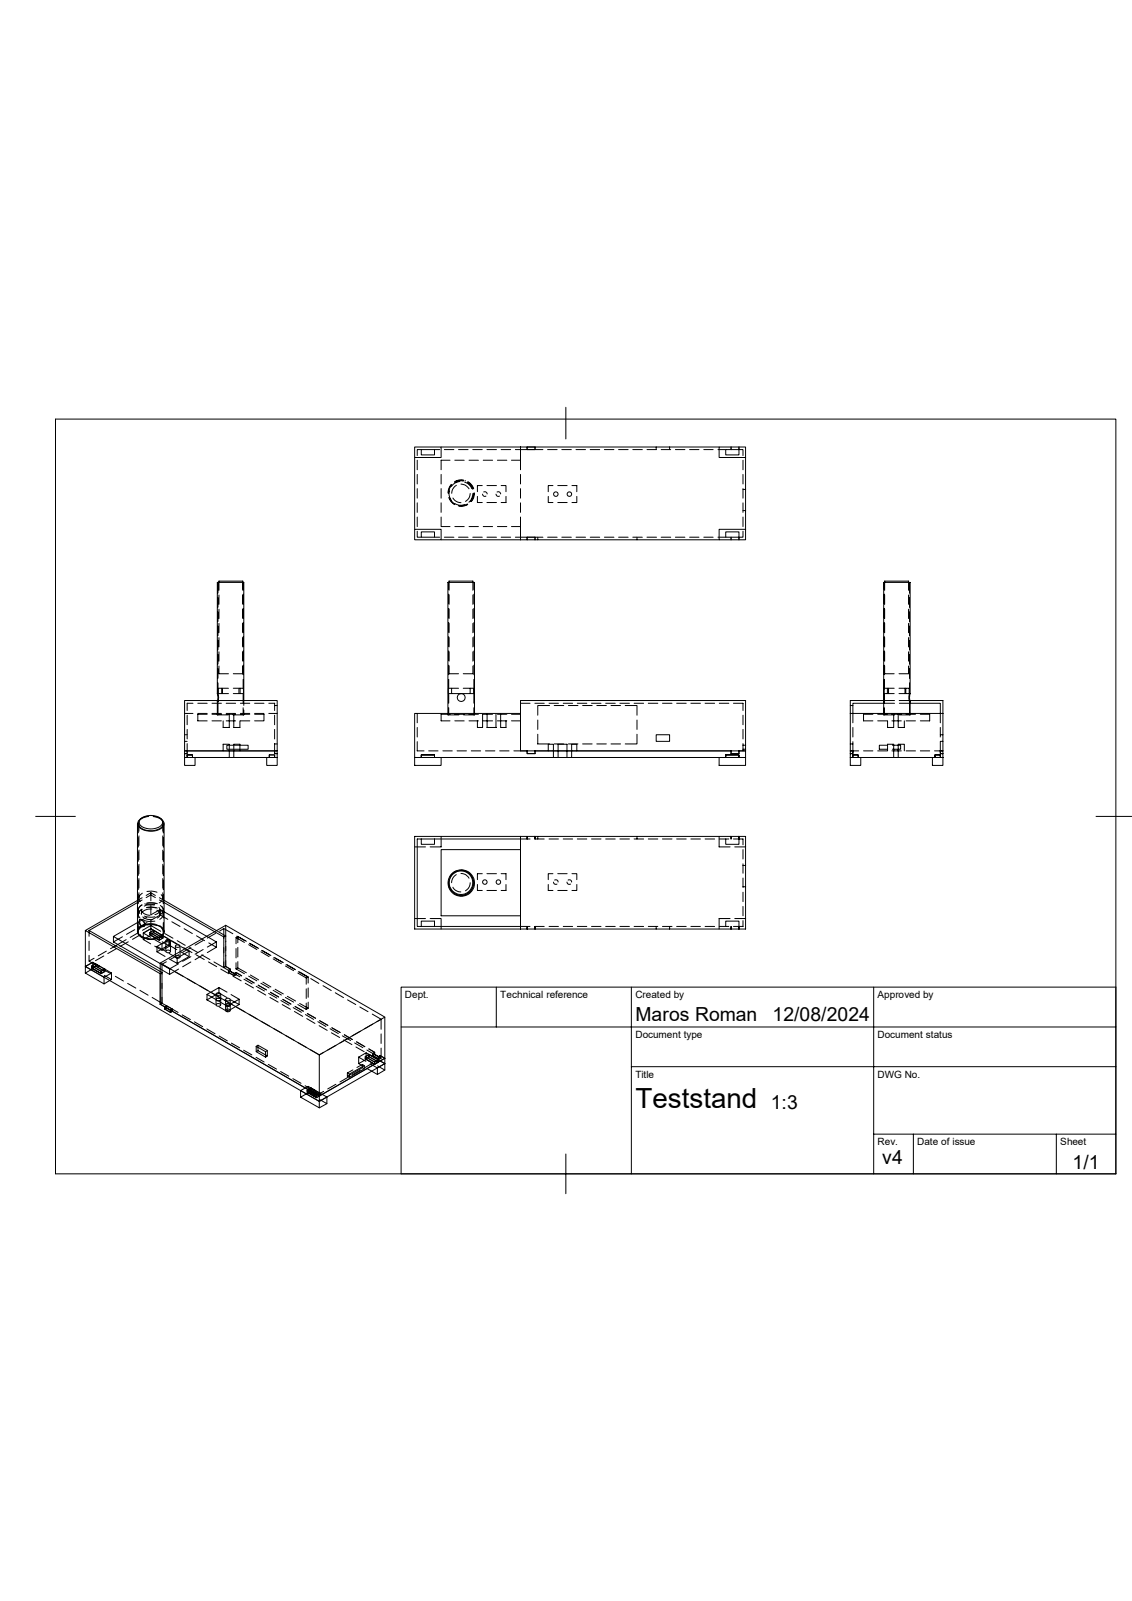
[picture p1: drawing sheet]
<svg xmlns="http://www.w3.org/2000/svg" width="297mm" height="420mm" viewBox="0 0 297 420" stroke-linecap="round" stroke-linejoin="round" font-family="sans-serif">
<defs><g id="words">
<text font-size="7.3" x="166.7" y="290.7">Teststand</text>
<g font-size="5.1">
<text x="166.7" y="267.8">Maros Roman</text>
<text x="202.7" y="267.8">12/08/2024</text>
<text x="202.2" y="291">1:3</text>
<text x="231.5" y="305.4">v4</text>
<text x="281.4" y="306.5">1/1</text>
</g>
<g font-size="2.6">
<text x="106.3" y="261.9">Dept.</text>
<text x="131.3" y="261.9">Technical reference</text>
<text x="166.7" y="261.9">Created by</text>
<text x="230.2" y="261.9">Approved by</text>
<text x="166.7" y="272.3">Document type</text>
<text x="230.2" y="272.3">Document status</text>
<text x="166.7" y="282.7">Title</text>
<text x="230.2" y="282.7">DWG No.</text>
<text x="230.2" y="300.4">Rev.</text>
<text x="240.7" y="300.4">Date of issue</text>
<text x="278.2" y="300.4">Sheet</text>
</g>
</g></defs>
<g fill="none" stroke="#000" stroke-width=".26">
<path d="M14.6 109.9h278.2v198h-278.2zM108.8 117.3h6.9v2.7h-6.9zM110.5 117.9h-1v1.6M110.5 117.9h3.5v1.4h-3.5zM114 117.9h1.4M115.7 117.3h73M116.6 117.9h2.5M120.3 117.9h2.5M124 117.9h2.5M127.8 117.9h2.5M131.5 117.9h2.5M135.2 117.9h1.4v-.6v3.4"/>
<path d="M136.6 117.9h1.7M138.3 117.3h2.1v.6h-2.1zM138.3 117.3v.6h2.1v-.6M140.4 117.9h2.1M143.7 117.9h2.5M147.4 117.9h2.5M148.5 106.8v8.3M151.1 117.9h2.5M154.9 117.9h2.5M158.6 117.9h2.5M162.3 117.9h2.5M166 117.9h2.5"/>
<path d="M169.8 117.9h2.5M172.2 117.3v.6M173.5 117.9h2.5M175.7 117.3v.6M177.2 117.9h2.5M180.9 117.9h2.5M184.7 117.9h2.4M188.4 117.9h2M188.7 117.3h6.9v2.7h-6.9zM190.4 117.9h3.5v1.4h-3.5zM191.8 117.3v.6M193.9 117.3v.6h1v1.6"/>
<path d="M108.8 120v18.9M108.8 138.9h6.9v2.7h-6.9zM109.5 139.4v1.5h1M109.5 120.7v2.5M109.5 124.5v2.5M109.5 128.2v2.5M109.5 131.9v2.5M109.5 135.6v2.5M110.5 139.5h3.5v1.4h-3.5zM115.7 135.6v2.5h2.4M115.7 124.5v2.5M115.7 128.2v2.5"/>
<path d="M115.7 131.9v2.5M117.8 130.5a3.5 3.5 0 0 0 1.5 1.9M117.9 130.6a3.2 3.2 0 0 0 1.4 1.7M117.9 128.8a2.88 2.88 0 0 0 .5 2.5M117.9 130.5a3.2 3.2 0 0 0 1.4 1.7M118.1 120.7h-2.4v2.5M118.4 127.1l-.1 .1a3.3 3.3 0 0 0-.7 2.1M118.4 127.3l-.6 1.2-.2 .9M118.5 127.2l-.6 1.2-.2 .9M118.8 130.6l.9 .9 1.2 .4M119.3 138.1h2.5M119.3 120.7h2.5"/>
<path d="M119.4 132.1v.1a3.1 3.1 0 0 0 2.5 .2M119.7 127.3l-.9 1-.3 1.1M120 126v.2M120.6 126.3h-.1a3.1 3.1 0 0 0-2.1 1.3M120.9 127l1.1 .2 1.1 1M121.5 126.2a3 3 0 0 0-2.2 .4M121.6 126.1a2.97 2.97 0 0 0-2.2 .4M121.6 125.9a3.3 3.3 0 0 0-2.3 .4M121.9 126.5a2.68 2.68 0 0 1 1.9 1.7M122 126v.2M122.6 132.3l-1.5 .5-.7-.1M122.6 126.6l1.1 1 .3 .8"/>
<path d="M122.6 132.2l-.8 .3-1.4 .1M122.7 126.5l.7 .6 .7 1.1M122.7 132.3l-1.5 .5h-.8M122.8 126.4l.7 .6 .8 1.2M123.1 138.1h2.4M123.1 120.7h2.4M123.4 129.5l-.4 1.3-.9 .7M124.1 129.5a3.3 3.3 0 0 1-1.1 2.2M124.2 129.5a3.3 3.3 0 0 1-.8 2.1M124.3 129.3l-.2 1.3-.6 .9M124.5 129.3a3.3 3.3 0 0 1-.8 2.3M125.3 130.2v1.6h1.2"/>
<path d="M126.5 127.4h-1.2v1.6M126.6 129.6l.1 .3a.53 .53 0 0 0 .8 .2M126.8 138.1h2.4M126.8 120.7h2.4M126.9 129.1h.6l.3 .5M127.8 127.4h2.5M127.8 131.8h2.5M130.1 129.6l.2 .3a.53 .53 0 0 0 .8 .2M130.4 129.1h.7l.3 .5M130.5 138.1h2.5M130.5 120.7h2.5M131.5 127.4h1.3v1.6"/>
<path d="M132.8 130.2v1.6h-1.3M134.2 120.7h2.4v2.5M136.6 135.6v2.5h-2.4M136.6 124.5v2.5M136.6 128.2v2.5M136.6 131.9v2.5M136.6 138.1v2.8M143.8 130.2v1.6h1.3M145.1 127.4h-1.3v1.6M146.3 127.4h2.5M146.3 131.8h2.5M150.1 127.4h1.2v1.6"/>
<path d="M151.3 130.2v1.6h-1.2M188.7 138.9h6.9v2.7h-6.9zM190.4 139.5h3.5v1.4h-3.5zM194.9 139.4v1.5h-1v.7M194.9 120.7v2.5M194.9 124.5v2.5M194.9 128.2v2.5M194.9 131.9v2.5M194.9 135.6v2.5M194.9 128.4h.7M194.9 133.9h.7M195.6 120v18.9"/>
<path d="M57.2 152.8v2.8M57.2 156.8v2.5M57.4 154.9v-2.5h6.3v2.5M57.4 156.1v2.4M57.4 159.8v2.5M63.7 156.1v2.4M63.7 159.8v2.5M63.8 152.8v1.8M63.8 155.9v2.5M63.8 159.6v2.5M114 140.9h1.4M115.7 141.6h73"/>
<path d="M116.6 140.9h2.5M117.7 152.8v1.8M117.7 155.9v2.5M117.7 159.6v2.5M117.8 154.9v-2.5h6.3v2.5M117.8 156.1v2.4M117.8 159.8v2.5M120.3 140.9h2.5M124 140.9h2.5M124.1 156.1v2.4M124.1 159.8v2.5M124.3 152.8v1.8"/>
<path d="M124.3 155.9v2.5M124.3 159.6v2.5M127.8 140.9h2.5M131.5 140.9h2.5M135.2 140.9h1.4v.7v-.7h3.8v.7v-.7M140.4 140.9h-2.1v.7v-.7M140.4 140.9h2.1M141.1 140.9v.7M143.7 140.9h2.5M147.4 140.9h2.5M151.1 140.9h2.5M154.9 140.9h2.5"/>
<path d="M158.6 140.9h2.5M162.3 140.9h2.5M166 140.9h2.5M167.1 140.9v.7M169.8 140.9h2.5M173.5 140.9h2.5M177.2 140.9h2.5M180.9 140.9h2.5M184.7 140.9h2.4M188.4 140.9h2M191.8 140.9v.7M232 152.8v1.8"/>
<path d="M232 155.9v2.5M232 159.6v2.5M232.1 154.9v-2.5h6.3v2.5M232.1 156.1v2.4M232.1 159.8v2.5M238.4 156.1v2.4M238.4 159.8v2.5M238.6 152.8v2.8M238.6 156.8v2.5M57.2 160.5v2.5M57.2 164.3v2.5M57.2 168v2.5"/>
<path d="M57.2 171.7v2.5M57.2 175.4v2.5M57.2 179.2v2.7M57.4 174.7v2h2.5M57.4 163.5v2.5M57.4 167.3v2.4M57.4 171v2.4M63.7 174.7v2h-2.5M63.7 163.5v2.5M63.7 167.3v2.4M63.7 171v2.4M63.8 163.3v2.5"/>
<path d="M63.8 167v2.5M63.8 170.8v2.5M63.8 174.5v2.5M63.8 178.2v2.5M117.7 163.3v2.5M117.7 167v2.5M117.7 170.8v2.5M117.7 174.5v2.5M117.7 178.2v2.5M117.8 174.7v2h2.5M117.8 163.5v2.5M117.8 167.3v2.4"/>
<path d="M117.8 171v2.4M124.1 174.7v2h-2.6M124.1 163.5v2.5M124.1 167.3v2.4M124.1 171v2.4M124.3 163.3v2.5M124.3 167v2.5M124.3 170.8v2.5M124.3 174.5v2.5M124.3 178.2v2.5M232 163.3v2.5M232 167v2.5"/>
<path d="M232 170.8v2.5M232 174.5v2.5M232 178.2v2.5M232.1 174.7v2h2.5M232.1 163.5v2.5M232.1 167.3v2.4M232.1 171v2.4M238.4 174.7v2h-2.5M238.4 163.5v2.5M238.4 167.3v2.4M238.4 171v2.4M238.6 160.5v2.5"/>
<path d="M238.6 164.3v2.5M238.6 168v2.5M238.6 171.7v2.5M238.6 175.4v2.5M238.6 179.2v2.7M48.4 198.7h2.8v2.1h-2.8zM48.4 183.8h24.3v13.2h-24.3zM48.4 197h24.3v1.7h-24.3zM48.4 192.7h.7M48.4 194.5h.7M48.4 187.2h2.2M49.1 195.1v2.6h-.7h.7v-.7"/>
<path d="M49.1 187.6v2.5M49.1 191.3v2.5M49.1 198.7v-.7h1.4v.7M50.6 184.5h-1.5v1.9M51.9 184.5h2.5M51.9 187.2h2.5M54.4 187.4h-2.5v1.7h2.5M55.6 189.1h2.5M55.6 187.4h2.5M55.6 184.5h2.5M55.6 187.2h2.5M57 181.9l.2 1-.2 1.1"/>
<path d="M57 181.9v-29.1h7v32.2M57 184v3.5h2.9M57 181.9h.2M57 184h.2M57.2 181.9l.2 1.1-.2 1M57.2 184v3.5M58.2 180.6v1.3M58.4 180.6v1.3M58.5 189.1v1.7h1.6M59.4 189.1h2.4M59.4 187.4h2.4M59.4 184.5h2.4"/>
<path d="M59.4 187.2h2.4M59.5 195.5h5.6v1.1h-5.6zM59.9 180.6h-2.6v1.3h2.6M60.1 195.2h-1.6v1.8M60.2 187.4v3.4M60.2 195.2v3.5M61.2 180.6h2.7v1.3h-2.7M61.3 187.4v3.4M61.3 195.2v3.5M61.4 195.2h1.5v1.8M62.7 180.6v1.3M62.9 189.1v1.7h-1.5"/>
<path d="M63 180.6v1.3M63.1 189.1h2.4M63.1 187.4h2.4M63.1 184.5h2.4M63.1 187.2h2.4M63.8 181.9v2.5M63.8 185.7v1.8M64 186.3v1.2h-2.9M66.8 187.4h2.5v1.7h-2.5M66.8 184.5h2.5M66.8 187.2h2.5M70 198.7h2.7v2.1h-2.7z"/>
<path d="M70.5 184.5h1.6v1.9M70.5 187.2h2.2M70.7 198h1.4v.7v-.7h-1.4v.7zM72.1 195.1v2.6h.6M72.1 185.1h.6M72.1 195.2h.6M72.1 187.6v2.5M72.1 191.3v2.5M108.8 198.7h6.9v2.1h-6.9zM109.5 194.6v2.4h1.8M109.5 187.2v2.4M109.5 190.8v2.5"/>
<path d="M110.5 198.7v-.7h3.5v.7M110.5 198.7h.1M112.5 197h2.4M114 198.7h.1M116.2 197h2.5M117.7 181.9v2.5M117.7 185.7v1.8M118.1 187.4h-2.4v1.7h2.4M118.5 180.6v1.3M119.3 189.1h2.5M119.3 187.4h2.5M119.9 197h2.5"/>
<path d="M120.3 180.6h-2.7v1.3h6.6v-1.3h-2.7M120.4 187.5h-2.9v-34.7h7v34.7h-2.9M123.1 189.1h2.4M123.1 187.4h2.4M123.4 180.6v1.3M123.7 197h2.4M124.3 181.9v2.5M124.3 185.7v1.8M125.3 189.1v1.7h1.2M126.6 187.4v3.4M126.8 189.1h2.4M126.8 187.4h2.4"/>
<path d="M127.4 197h2.4M127.8 187.4v3.4h2.5M130.1 187.4v3.4M130.5 189.1h2.5M130.5 187.4h2.5M131.1 197h2.5M131.4 187.4v3.4M132.8 189.1v1.7h-1.3M134.2 189.1h2.4M134.2 187.4h2.4M134.8 197h1.8M136.6 184.5h2.5"/>
<path d="M138.3 197v.7h2.1v-.7v.7h-2.1zM138.3 197h-1.7v-13.2h59v13.2M138.3 197h-1.7v-9.8h-27.8v11.5h86.8v-1.7M138.3 197h57.3M140.3 184.5h2.5M141.1 188.9v2.4M141.1 192.6v2.6h3.1M144.1 184.5h2.4M144.2 185.1h-3.1v2.5M145.1 195.2h-1.3v1.8M145.2 195.2v3.5M145.4 185.1h2.5"/>
<path d="M145.4 195.2h2.5M146.3 195.2h2.5M146.4 195.2v3.5M147.8 184.5h2.4M148.8 195.2v3.5M149.1 185.1h2.5M149.1 195.2h2.5M150 195.2v3.5M150.1 195.2h1.2v1.8M151.5 184.5h2.5M152.9 185.1h2.5M152.9 195.2h2.5"/>
<path d="M155.2 184.5h2.5M156.6 185.1h2.5M156.6 195.2h2.5M158.9 184.5h2.5M160.3 185.1h2.5M160.3 195.2h2.5M162.6 184.5h2.5M164 185.1h3.1v2.5M166.4 184.5h2.5M167.1 192.6v2.6h-3.1M167.1 188.9v2.4M170.1 184.5h2.5"/>
<path d="M172.2 192.7h3.5v1.8h-3.5zM173.8 184.5h2.5M177.5 184.5h2.5M181.3 184.5h2.5M185 184.5h2.5M188.7 198.7h6.9v2.1h-6.9zM188.7 184.5h2.5M190.4 198.7v-.7h3.5v.7M190.4 198.7h.1M191.8 197v.7h2.1v-.7v.7h-2.1zM192.4 184.5h2.5v1.9M193.9 198.7h.1"/>
<path d="M194.9 187.6v2.5M194.9 191.3v2.5M194.9 195.1v1.9M194.9 195.5h.7M194.9 196.6h.7M223.1 198.7h2.7v2.1h-2.7zM223.1 185.1h.7M223.1 195.2h.7M223.1 187.2h24.3M223.8 194.6v3.1h-.7h.7v-.7h-.7h2.2M223.8 198.7v-.7h1.4v.7M223.8 190.8v2.5"/>
<path d="M226.6 197h2.4M229 187.4h-2.4v1.7h2.4M230.3 189.1h2.4M230.3 187.4h2.4M230.3 197h2.4M232 181.9v2.5M232 185.7v1.8M232.8 180.6v1.3M232.9 195.5h-2.2v1.1h2.2M232.9 189.1v1.7h1.5M233.1 180.6v1.3M234 189.1h2.5"/>
<path d="M234 187.4h2.5M234 197h2.5M234.1 195.5h2.2v1.1h-2.2M234.4 195.2h-1.5v1.8M234.5 187.4v3.4M234.5 195.2v3.5M234.6 180.6h-2.7v1.3h2.7M234.7 184.5h-10.9v5.1M234.7 183.8h-11.6v14.9h24.3M235.7 187.4v3.4h1.6v-1.7M235.9 180.6h2.6v1.3h-2.6M235.9 183.8h11.5v14.9"/>
<path d="M236 184.5h10.7v5.1M237.3 197v-1.8h-1.6v3.5M237.4 180.6v1.3M237.7 180.6v1.3M237.7 189.1h2.5M237.7 187.4h2.5M237.7 197h2.5M238.6 181.9l-.1 .8 .1 1.3M238.6 181.9h.2M238.6 184h.2M238.6 184v3.5M238.8 181.9l-.2 1.1 .2 1"/>
<path d="M238.8 181.9v-29.1h-6.9v34.7h2.8M238.8 184v3.5h-2.8M241.5 187.4h2.4v1.7h-2.4M241.5 197h2.4M244.6 198.7h2.8v2.1h-2.8zM245.2 197h2.2h-.7M245.3 198h1.4v.7v-.7h-1.4v.7zM246.7 197v.7h.7M246.7 192.7h.7M246.7 194.5h.7M246.7 190.8v2.5M246.7 194.6v2.4"/>
<path d="M9.4 214.2h10.4M36.1 216.1v28.4M36.3 216.1v2.4M36.3 219.7v2.5M36.4 215.7v2.4M36.4 219.3v2.5M36.9 214.8a4.3 4.3 0 0 1 5.6 .3 1.52 1.52 0 0 1-1.4 2.1 4.2 4.2 0 0 1-4.4-.9l-.2-.9zM39 214.1a2.52 2.52 0 0 0-2.8 2.2 3.6 3.6 0 0 0 3.9 1.7 2.84 2.84 0 0 0 3-2 2.74 2.74 0 0 0-2.9-1.9M39 214.2l-1.4 .3-1.1 .8M40.2 214.2a2.35 2.35 0 0 1 2.6 2.1 3.6 3.6 0 0 1-4.3 1.5 2.29 2.29 0 0 1-2.2-1.9l.3-.6M42.7 215.7v2.4M42.7 219.3v2.5"/>
<path d="M42.8 216.1v2.4M42.8 219.7v2.5M43.1 216.1v28.4M108.8 219.4h86.8v24.3h-86.8zM115.7 219.4v2.8h-2.8M136.6 219.4v24.3M138.3 219.4v.7M140.4 219.4v.7M141.1 219.4v.7M167.1 219.4v.7M188.7 219.4v2.8h2.9M191.8 219.4v.7"/>
<path d="M193.9 219.4v2.1h-3.5v-1.4M287.6 214.2h9.3M36.3 223.4v2.5M36.3 227.2v2.5M36.3 230.9v2.4M36.3 234.6v2.5M36.3 238.3v2.5M36.4 223v2.5M36.4 226.7v2.5M36.4 230.5v2.5M36.4 234.2v1.4M37.1 238.7v1.2"/>
<path d="M37.2 238.8a1.98 1.98 0 0 0 2.1 1.3M37.2 237.4a1.35 1.35 0 0 0-.5 2.2M37.2 238.5a1.35 1.35 0 0 0-.5 2.3M37.3 236.1l-13.9 8M37.3 235.5l-14.9 8.6M37.3 238.5l-.7 .6-.3 .6M37.3 237.4l-.7 .5-.3 .7M37.3 234.3a1.26 1.26 0 0 0-.4 2.2M38 237.1l1 .3 1.6-.1M38.4 238.1l1.4-.1 1.1 .2M38.5 237l2.4 .1M38.5 236.9l1.3-.1 1.5 .3"/>
<path d="M38.5 238h1.3l1.5 .2M38.6 233.9l1.2-.1 1.4 .3M39.6 234.8v-.6l1.2 .7M39.6 237.5v2.5l2.4-1.4M39.6 234.8v1.5M39.6 234.8l1.2 .7M39.6 234.8l-1.2 .7M39.6 234.2l-1.2 .7M39.8 238.5a3 3 0 0 0-2.5 .8M40.5 237.4l-1.4-.1-1.3 .4M41.1 238.8a1.09 1.09 0 0 1 .9 1 1.09 1.09 0 0 1-.7 1M41.7 238a1.2 1.2 0 0 1 .1 1.3 1.2 1.2 0 0 1-1.2 .6"/>
<path d="M41.8 235.5l17.4 10v1.6M41.8 236.1l16.9 9.7M42 238.7v1.2M42 238.6v1.4l2 1.2M42 238.6l14.8 8.5M42 238.7a1.39 1.39 0 0 1 .8 1.3M42.1 237.5a1.56 1.56 0 0 1 .7 1.4M42.3 234.7a1.26 1.26 0 0 1-.5 2.2M42.5 237.8a1.36 1.36 0 0 1-.6 2.3M42.5 238.9a1.32 1.32 0 0 1-.6 2.3M42.7 223v2.5M42.7 226.7v2.5"/>
<path d="M42.7 230.5v2.5M42.7 234.2v1.4M42.8 223.4v2.5M42.8 227.2v2.5M42.8 230.9v2.4M42.8 234.6v2.5M42.8 238.3v2.5M42.9 238.7v1.2M108.8 222.2h2.8M110.5 220.1v1.4h3.5v-1.4M117.7 231.2l-.1 .3a3.4 3.4 0 0 0 .9 2.3M118.8 232.7l.7 .9 1.4 .4"/>
<path d="M119.7 229.4l-.8 .9-.4 1.3M119.8 228.5l-.3 .1a2.97 2.97 0 0 0-1.5 1.4M120 234.8v.1M120.9 229.2l1.3 .2 .9 1M121.1 228.3h.3a3.6 3.6 0 0 1 2.1 1.1M122 234.8v.1M123.4 231.6l-.3 1.1-1 1M123.4 229.4a3.3 3.3 0 0 1-.3 4.6 3.3 3.3 0 0 1-4.6-.2M125.3 232v1.6h1.2M126.5 229.2h-1.2v1.6M127.8 233.6h2.5M127.8 229.2h2.5"/>
<path d="M131.5 229.2h1.3v1.6M132.8 232v1.6h-1.3M136.6 222.9h-20.9v17.3h20.9M139.1 220.1h-29.6v22.9h29.6M140.3 220.1h2.5M143.8 232v1.6h1.3M144.1 220.1h2.4M145.1 229.2h-1.3v1.6M145.2 231.4a.59 .59 0 0 0 .9 .5M145.5 230.9h.7l.2 .5M146.3 233.6h2.5M146.3 229.2h2.5"/>
<path d="M147.8 220.1h2.4M148.8 231.4l.4 .6 .5-.1M149.1 230.9h.6l.3 .5M150.1 229.2h1.2v1.6M151.3 232v1.6h-1.2M151.5 220.1h2.5M155.2 220.1h2.5M158.9 220.1h2.5M162.6 220.1h2.5M166.4 220.1h2.5M170.1 220.1h2.5M173.8 220.1h2.5"/>
<path d="M177.5 220.1h2.5M181.3 220.1h2.5M185 220.1h2.5M188.7 220.1h2.5M192.4 220.1h2.5v1.5M192.8 222.2h2.8M194.9 222.9v2.4M194.9 226.6v2.5M194.9 230.3v2.5M194.9 234.1v2.4M194.9 237.8v2.4M194.9 232.6h.7"/>
<path d="M194.9 227h.7M22.4 255.3l4.9 2.8v-1.7M22.4 255.3v-1.8l4.9 2.9M22.4 253.5h.1M23.4 244.1v1.5M23.4 246.9v2.4M23.4 250.6v1.5M23.4 244.1l19.1 11M24 252.6l-1.6 .9M24.1 253.4v.6l1-.6 2.4 1.4-2.4-1.4v-.5l-1 .5 1-.5v.5l-1 .6 2.4 1.4v-.6l1-.5v.5l-1 .6-2.4-1.4v-.6l2.4 1.4zM24.3 254.1l-1.9 1.2M24.3 252.4l-1.9 1.1"/>
<path d="M24.3 252.4v1.7M24.3 254.1l1.9 1.1M24.3 252.4l1.9 1.1M24.7 251.4l-1.3 .7 2.6 1.5M25.1 252.9l2.4 1.4M26.5 254.8l1-.5v.5l-1 .6zM27 254.3l2.2 1.2M27.2 250.8l-2.1 1.2M27.3 256.4h.1M27.3 255.9l2 1.1M27.3 254.1l2 1.2M27.9 249.5l-2.1 1.2"/>
<path d="M29.3 255.3v1.7l-2 1.1M29.3 255.3l-2 1.1M29.8 247.1l14.7 8.5v-1.4M29.8 245.7v1.4M29.8 245.7l14.7 8.5M30.3 256.1l2.1 1.2M30.4 248.9l-2.1 1.2M32.1 245.7l-2.3 1.4M33.1 246.5l-4.1 2.4M33.5 258l2.1 1.2M33.7 247.1l-2.2 1.2M35.3 243.9l-2.1 1.2"/>
<path d="M36.1 244.4a1.95 1.95 0 0 0 1.4 1.7M36.3 242.1v2.4M36.3 244.6l-2.1 1.3M36.7 241.2l.7 .4a.82 .82 0 0 1 .6 .7 .82 .82 0 0 1-.6 .8 1.37 1.37 0 0 1-.7-1.9zM36.7 259.8l2.2 1.3M36.7 241.2a1.13 1.13 0 0 1 1.1 .6 1.13 1.13 0 0 1 0 1.2 1.27 1.27 0 0 1-1.1-1.8zM36.8 241.2h-.1M36.8 245.4l.8 .5 1.5 .3M36.9 245.2l-2.1 1.2M37.2 242.9l-.2 .1a1.63 1.63 0 0 0-.9 1.3M37.2 243.1a1.35 1.35 0 0 0-.5 2.3M37.3 243a1.74 1.74 0 0 0-1 1.3"/>
<path d="M37.4 244.1l2.2-1.3 2.6 1.5M37.5 240.5l1.2 .7h1.3M37.6 244.8v1.7l2-1.1M37.6 244.8l2-1.2v1.8M37.6 246.5l1.9 1.1M37.6 244.8l1.9 1.1M37.8 243h-.1M37.9 246.1l1.7 .3 1-.1M37.9 240.3l1.8 .3 .9-.1M37.9 241.5l1.1 .2 1.6-.1M38 242.7l-.7 .3M38.5 242.7l1.3-.1 1.4 .2"/>
<path d="M38.5 240.6l-8.7 5.1M38.6 242l-2.2 1.2M38.7 242.5l-1.4 .4-.7 .5M39.3 244.6l1-.5 2.5 1.4-1 .5v.6l1-.6-2.5-1.4v-.5zM39.3 244.6v.6l1-.6-1 .6 2.5 1.4v-.6l1-.5v.5l-1 .6-2.5-1.4v-.6l2.5 1.4zM39.6 243.6l1.1 .7M39.6 241.3v2.3M39.6 243.6l-1.6 1M39.6 245.4l1.9 1.1M39.6 243.6l1.9 1.2M39.7 242.4l-1.8 .3M39.9 242.5l1.2 .2 1 .4"/>
<path d="M40.3 244.1l2.5 1.4v.5l-2.5-1.4zM40.6 248.2l1.9 1.1M40.6 246.5l1.9 1.1M40.8 242.4l-1.6-.1-.9 .2M40.9 242.6l.7 .2a1.95 1.95 0 0 1 1.2 1.2M41 246.3l-2.3 .1M41.2 248.3l2.1 1.2M41.2 248.3v1.4M41.2 249.7l2.1 1.2M41.8 244.9l2.7 1.6M42 242.9a1.59 1.59 0 0 1 1 1.6 1.59 1.59 0 0 1-1.4 1.5 4.7 4.7 0 0 1-5.3-1l-.2-.7M42 240l-2.3 1.4"/>
<path d="M42 252.6l41.8 24.1M42.4 243.5a1.37 1.37 0 0 1-.5 2.3M42.5 255.1v1.6M42.5 255.1l-.5 .3M42.5 247.6l2-1.1v1.7l-2 1.1zM42.5 256.8v3.6M42.5 252.9l2.4 1.4M42.5 247.1l2 1.1M42.5 245.2l-.7 .5-1.5 .5M42.8 242.1v2.4M42.9 244a1.45 1.45 0 0 1-.9 1.9M43.2 244.9l2.2 1.2"/>
<path d="M43.5 246.8v2.8M43.6 246.6a.63 .63 0 0 1 .6-.2 .63 .63 0 0 1 .5 .5 .63 .63 0 0 1-.7 .2 .63 .63 0 0 1-.4-.5zM43.6 249.4a.59 .59 0 0 1 .7-.2 .59 .59 0 0 1 .4 .6 .59 .59 0 0 1-.7 .2 .59 .59 0 0 1-.4-.6zM43.6 252.3l-1.1 .6v2.7M44.3 246.5l-3.1 1.8M44.3 246.5l2.1 1.2M44.3 246.5v1.4l-3.1 1.8M44.3 247.9l2.1 1.2M44.4 250.1l2.1 1.2M44.4 251.5l2.1 1.2M44.7 246.8v2.8M45 246.8l2.2 1.2"/>
<path d="M45.1 241.8l2.1 1.2M45.9 254.9l2.2 1.3M46 248.2v2.8M46.1 248.1a.63 .63 0 0 1 .6-.2 .63 .63 0 0 1 .5 .4 .63 .63 0 0 1-.7 .2 .63 .63 0 0 1-.4-.4zM46.2 250.8a.53 .53 0 0 1 .6-.2 .53 .53 0 0 1 .3 .6l-.1 .1a.49 .49 0 0 1-.6 .1 .49 .49 0 0 1-.2-.6zM46.5 246.8l2.1 1.2M46.9 250.4l-2.2 1.3M46.9 254.2l-2.4 1.4M46.9 252.8l-2.4 1.4M47.2 248.2v2.8M47.5 248.3l2.1 1.2M47.5 249.7l2.1 1.3"/>
<path d="M48.2 248.6l2.2 1.3M48.3 243.6l2.2 1.3M49.6 249.5v1.5l-3.1 1.7v-1.4M49.6 249.5l-3.1 1.8M49.7 248.6l2.2 1.3M50.1 248.6l-2.2 1.2M50.1 252.3l-2.2 1.3M50.1 251l-2.2 1.2M51.5 250.5l2.1 1.2M51.6 245.5l2.1 1.3M52.4 258.6l2.2 1.3M52.9 250.5l2.2 1.2"/>
<path d="M53.3 250.5l-2.1 1.3M53.3 249.1l-2.1 1.2M53.3 246.7l-2.1 1.2M54.7 252.3l2.2 1.3M54.8 247.4l2 1.1M56.1 252.3l2.6 1.5 .5-.3 1.3 .8-1.3-.8-.5 .3 4.2 2.4M56.6 244.9l-2.2 1.2M56.8 247.1v1.4l-2.4 1.4M56.8 247.1l-2.4 1.4M57.4 259.1v1.4l-3.1 1.8M57.6 244.3l1.1-.7v2.7M57.9 254.2l2.2 1.2"/>
<path d="M58.7 247.5v3.6M58.7 251.2v2.6M58.7 243.6l2.4 1.3M59.2 245.5l-.5 .3v1.6M59.2 242.7l-17.2 9.9v10.8M59.2 242.7v3M59.2 246.9v6.6M59.2 242.7l41.8 24.1M59.9 254.6l.6-.3v.5l-.6 .3zM59.9 255.1l1.5 .8M60.5 254.8l1.4 .9M61.1 256.1l2.2 1.2"/>
<path d="M61.4 255.4l.5-.3v.6l-.5 .2zM61.9 255.1l1.5 .9M61.9 248.8v2.5M61.9 252.6v1.6M61.9 254.2l2.2 1.2M62.1 245.6l2.2 1.2M62.4 252.3v1.6l2.2 1.3M62.4 245.7v1.6M62.4 248.5v2.5M62.4 245.7l2.2 1.2M62.4 253.9l-.5 .3M62.4 245.7l-.5 .3"/>
<path d="M64 256.9l2.2 1.2M64.1 247.2l-2.2-1.2v1.6M64.3 257.9l2.2 1.3M64.5 256.6l2.2 1.3M65.2 247.8l2.2 1.3M65.2 256.1l2.2 1.2M65.4 247.4l2.1 1.3M65.7 255.8l2.2 1.2M65.7 247.6l2.2 1.2M67.2 258.7l2.2 1.3M67.6 259.8l2.1 1.2M67.7 258.4l2.2 1.3"/>
<path d="M68.5 249.7l2.1 1.3M68.5 257.9l2.1 1.3M68.6 249.3l2.2 1.2M69 257.6l2.1 1.3M69 249.4l2.1 1.3M71.7 251.5l2.1 1.3M71.7 259.8l2.1 1.2M71.8 251.2l2.2 1.2M72.2 259.5l2.1 1.2M72.2 251.3l2.1 1.2M74.9 253.4l2.1 1.2M75.1 253l2.1 1.3"/>
<path d="M75.4 253.1l2.2 1.3M78.1 255.3l2.2 1.2v1.7M78.3 254.9l2.1 1.2M78.6 255l2.3 1.3v1.6M80.3 259.4v2.5M80.9 259.2v2.4M80.9 256.3l-.6 .2M81.5 256.7l2.2 1.3M84.8 258.6l2.1 1.2M108.8 241h2.8M110.5 243v-1.4h3.5v1.4M112.9 241h2.8v2.7"/>
<path d="M130.2 259v10.4M138.3 243v.7M140.3 243h2.5M140.4 243v.7M144.1 243h2.4M147.8 243h2.4M151.5 243h2.5M155.2 243h2.5M158.9 243h2.5M162.6 243h2.5M165.7 259v48.9M166.4 243h2.5"/>
<path d="M170.1 243h2.5M172.2 243v.7M173.8 243h2.5M175.7 243v.7M177.5 243h2.5M181.3 243h2.5M185 243h2.5M188.7 243h2.5M190.4 243v-1.4h3.5v2.1M191.6 241h-2.9v2.7M191.8 243v.7M192.8 241h2.8"/>
<path d="M194.9 241.5v1.5h-2.5M229.2 259v48.9M39.9 261.7l2.6 1.5-.5 .2M42 263.4v-8l-19.6-11.3v9.4l61.4 35.4v-12.2l17.2-9.9v10.8M42 263.4l1.3 .8M42.5 261.6v1.6l1.2 .7M42.5 260.5v2.7l-.5 .2M43.3 264.7l1.4 .9v-.6M43.3 264.2v.5M43.3 264.2l1.4 .8M43.3 264.7l1.4 .9M43.7 263.9l1.5 .8v.6l-1.5-.8v-.6l-.4 .3"/>
<path d="M43.7 264.5l-.4 .2M43.7 263.9l-.4 .3M44.7 265l.5-.3 1.5 .9M44.7 265l36.4 21M44.7 265l.5-.3v.6l-.5 .3M44.7 265v.6M45.2 264.7l-1.5-.8v.6l1.5 .8-.5 .3M47.8 266.2l2.2 1.3M51 268.1l2.2 1.2M54.3 269.9l2.1 1.3M54.3 260.9l2.1 1.2M54.3 262.3l2.1 1.2"/>
<path d="M55.6 260.5l2.2 1.2M56.7 260.8v2.8M56.8 263.4a.63 .63 0 0 1 .6-.2 .63 .63 0 0 1 .5 .6 .66 .66 0 0 1-.7 .2 .66 .66 0 0 1-.5-.5zM56.8 260.6a.63 .63 0 0 1 .6-.2 .63 .63 0 0 1 .5 .5 .64 .64 0 0 1-.7 .3 .64 .64 0 0 1-.5-.5zM56.8 262l.4-.1a.4 .4 0 0 1 .7 .2 .4 .4 0 0 1-.6 .5l-.6-.3zM57.4 260.5l2.2 1.2M57.5 264.1l2.1 1.2M57.5 271.8l2.1 1.2M57.9 260.8v2.8M58.8 262.3l2.2 1.3M59.2 262.2v2.8M59.3 263.5a.61 .61 0 0 1 .6-.3 .61 .61 0 0 1 .5 .6 .59 .59 0 0 1-.7 .2 .59 .59 0 0 1-.4-.5z"/>
<path d="M59.3 264.9a.63 .63 0 0 1 .6-.2 .63 .63 0 0 1 .5 .5 .61 .61 0 0 1-.7 .2 .61 .61 0 0 1-.4-.5zM59.3 262a.63 .63 0 0 1 .6-.1 .63 .63 0 0 1 .5 .5 .61 .61 0 0 1-.7 .2 .61 .61 0 0 1-.4-.6zM59.6 260.3l-2.2-1.2-3.1 1.8v1.4M59.6 263.9v1.4M60.4 262.2v2.8M60.6 260.9l2.1 1.2-3.1 1.8-2.1-1.2M60.6 262.3l2.1 1.2-3.1 1.8M60.7 273.6l2.2 1.3M62.1 264.2l2.1 1.2M62.7 262.1v1.4M63.9 275.5l2.2 1.2M67.2 277.4l2.1 1.2"/>
<path d="M67.2 274.5v1.4l.5-.3M67.2 274.5l2.5 1.4M67.2 275.9l2.5 1.4M67.7 274.2l2.4 1.4v1.4l-2.4-1.4zM67.7 274.2l-.5 .3M68.5 267.9l2.2 1.3M69.7 275.9v1.4M70.1 275.6l-.4 .3M70.1 277l-.4 .3M70.4 279.2l2.2 1.3M70.5 260.6l2.1 1.2M70.8 261.7l2.2 1.2"/>
<path d="M71 260.3l2.1 1.2M71.8 269.8l2.1 1.2M73.7 262.5l2.2 1.2M74 263.5l2.2 1.3M74.2 262.2l2.1 1.2M74.9 261.7l2.1 1.2M75 271.7l2.1 1.2M75.4 261.4l2.2 1.2M76.9 264.3l2.2 1.3M77.3 265.3l2.1 1.3M77.4 264l2.2 1.3M78.2 273.5l2.1 1.2"/>
<path d="M80.1 266.1l2.2 1.3M80.3 263.1v1.7l-2.2-1.3M80.5 267.2l2.1 1.3M80.6 265.9l2.2 1.2M80.9 262.9v1.6l-2.3-1.3M80.9 264.5l-.6 .3M81.4 275.4l2.4 1.3M83.4 268l2.1 1.3M83.7 269.1l2.2 1.2M83.9 267.8l2.1 1.2M84.9 276.1l-1.1 .6M86.6 269.9l2.2 1.2"/>
<path d="M87 270.9l2.1 1.3M87.1 269.6l2.1 1.2M88 260.4l2.1 1.3M88.1 274.2l-2.1 1.3M89.8 271.7l2.2 1.3M90.2 272.8l2.1 1.2M90.3 271.4l2.2 1.3M91.2 262.3l2.1 1.2M91.4 272.4l-2.2 1.2M93 273.6l2.2 1.2M93.4 274.7l2.1 1.2M93.6 273.3l2.1 1.3"/>
<path d="M94.1 277.3v1.7l2-1.1M94.1 277.3l2-1.1v1.7M94.1 279l1.2 .7M94.1 277.3l1.9 1.1M94.4 264.2l2.2 1.2M94.6 270.5l-2.2 1.2M95.1 279.2l.5 .3M95.8 277.2l2.5 1.4-2.5-1.4v.5l1-.5 2.5 1.4-2.5-1.4v-.6l-1 .6 1-.6v.6l-1 .5 2.5 1.5v-.6l1-.6v.6l-1 .6-2.5-1.5zM96.1 276.2l2.7 1.5M96.1 277.9l1.9 1.1M96.3 275.5l3 1.7v.5l-1.5-.8 1.5 .8 .4-.2v-.6l-.4 .3 .7 .4-1.1 .7M96.8 275.2l1.5 .9"/>
<path d="M96.8 276.6l2.5 1.4M97.1 279.1l1.9 1.1M97.7 266l2.3 1.4M97.8 268.6l-2.1 1.3M97.8 276.4l.5-.3v.5l-.5 .3zM97.8 278.8l-2.1 1.3M98.3 278.6l1-.6v.6l-1 .6zM98.3 276.6l1.4 .9M99.1 277.9l1.9 1.1M99.1 279.6l1.9 1.1M99.3 277.2l.4-.3v.6l-.4 .2zM99.7 276.9l1.3 .7"/>
<path d="M100 267.4l-1.1 .6M100 267.4v2.6M100 271.2v2.5M100 275v2.6M101 279l-17.2 9.9-4.9-2.8v1.7M101 277.6v1.4M101 279h.1M101 277.6l-17.2 9.9-1.2-.7M105.2 269.4h187.6M165.7 279.8h127.1M73.6 281.1l2.2 1.2M76.8 283l2.2 1.2"/>
<path d="M78.9 287.8l4.9 2.8v-1.7l2-1.1v1.7l-2 1.1M80.1 284.8l1.5 .9M80.6 286.5l1-.5 2.4 1.4-.9 .6 .9-.6v-.6l-.9 .6v.6zM80.6 286l2.5 1.4v.6l-2.5-1.5zM80.9 285v1.7M80.9 286.7l-2 1.1M80.9 285l-2 1.1M80.9 286.7l1.9 1.1M80.9 285l1.9 1.1M81.1 286l.5-.3v.6l-.5 .2M81.1 286.5l1.4 .9v-.6M81.1 286v.5"/>
<path d="M81.1 286l2 1.1M81.1 286.5l1.4 .9M81.6 285.7l1.5 .8v.6l-.6 .3M81.6 286l-1 .5v-.5l2.5 1.4 .9-.6M81.6 285.7v.6l-.5 .2M81.6 285.7l-.5 .3M81.6 285.7l1.5 .8M81.6 285.7v-.3l-1 .6M81.6 286l2.4 1.4v-.6l-2.4-1.4 4.2 2.4M82.5 286.8l.6-.3v.6l-.6 .3M82.5 286.8v.6M83.8 288.4l2 1.1"/>
<path d="M84.9 286.3l-1.1 .6-.7-.4-.5 .3M85.8 287.8h.1M88.1 284.4l-2.1 1.3M91.1 281.5l.6 .3M91.1 282.4l.6 .2M91.4 282.6l-2.2 1.2M91.7 281.8l3.9-2.3v.9l-3.9 2.2zM93.6 280l1.5-.8v.9M94.6 280.7l-2.2 1.3M95.1 280.1l-4 2.3v-.9l1.5-.8M95.1 280.1l.5 .3M96.4 280.3l2.6 1.6"/>
<path d="M99 280.2l2-1.2v1.7l-2 1.2zM99 280.2h.1M229.2 297.5h63.6M239.6 297.5v10.4M277.2 297.5v10.4M105.2 307.9v-48.9h187.6v48.9M148.5 302.7v10.4"/>
<circle cx="145.8" cy="129.6" r=".59"/>
<circle cx="149.4" cy="129.6" r=".59"/>
<circle cx="121" cy="183" r="1.04"/>
<circle cx="121" cy="231.6" r="3.1"/>
<circle cx="121" cy="231.6" r="3.3"/>
<circle cx="121" cy="231.7" r="3.5"/>
<circle cx="127.2" cy="231.4" r=".59"/>
<circle cx="130.8" cy="231.4" r=".59"/>
</g>
<use href="#words"/>
</svg>
